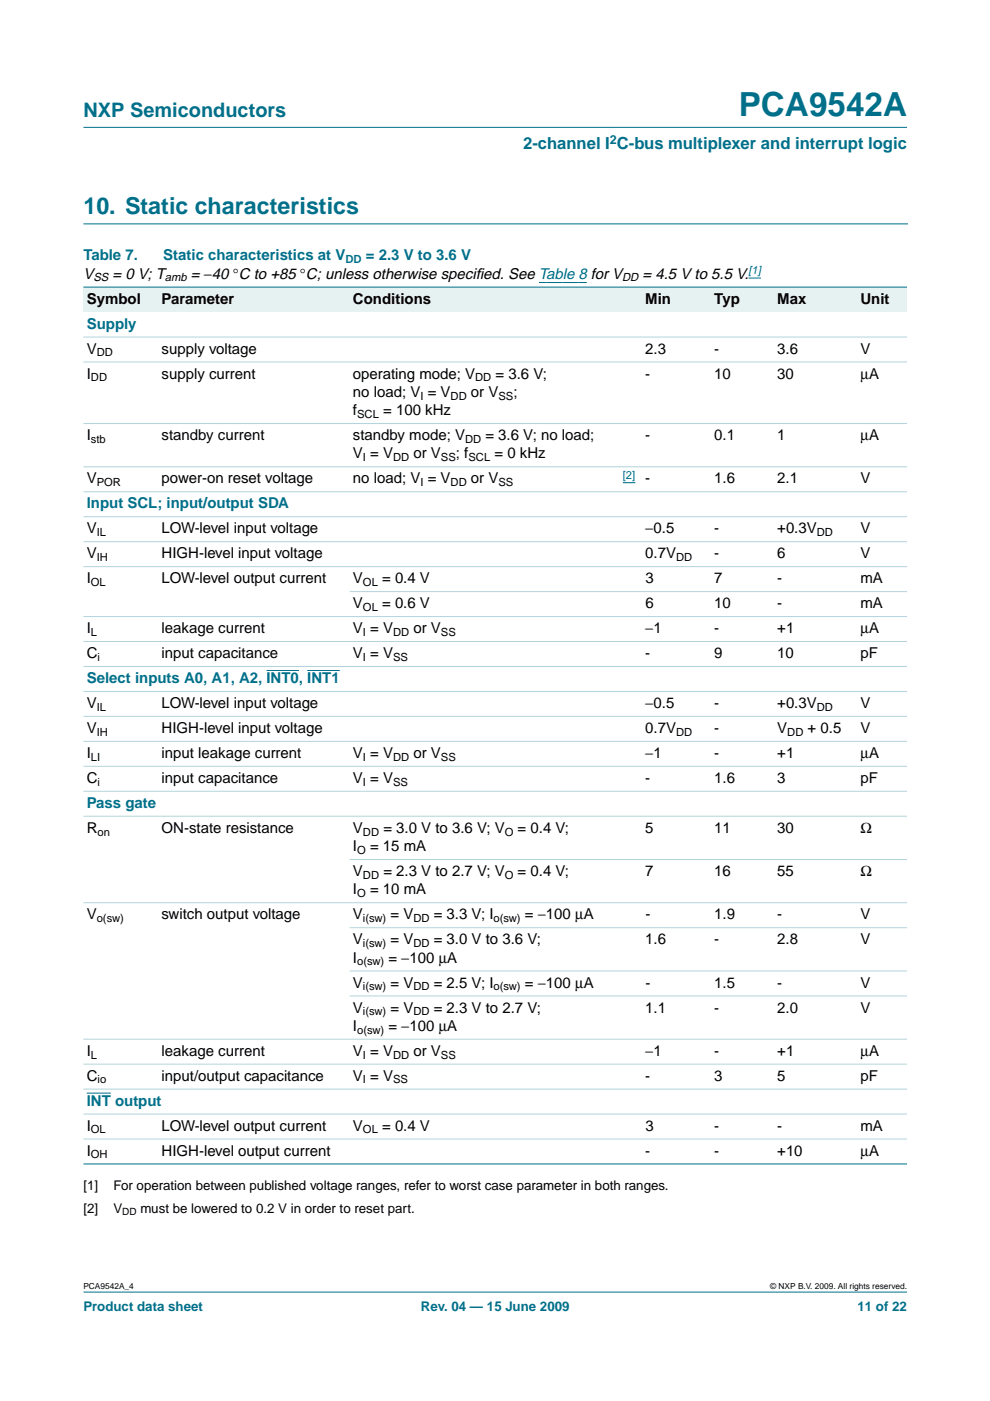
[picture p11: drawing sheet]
<svg xmlns="http://www.w3.org/2000/svg" width="210mm" height="297mm" viewBox="0 0 210 297" stroke-linecap="round" stroke-linejoin="round" font-family="sans-serif">
<defs><g id="words">
<text font-size="7.1" fill="#00708a" x="156.6" y="24.7">PCA9542A</text>
<text font-size="4.9" fill="#00708a" x="17.7" y="45.5">10. Static characteristics</text>
<text font-size="4.2" fill="#00708a" x="17.7" y="24.9">NXP Semiconductors</text>
<text font-size="3.5" fill="#00708a" x="110.9" y="31.6">2-channel I C-bus multiplexer and interrupt logic</text>
<g font-size="3.2" fill="#00708a">
<text x="17.7" y="55.2">Table 7.</text>
<text x="34.6" y="55.2">Static characteristics at V</text>
<text x="77.6" y="55.2">= 2.3 V to 3.6 V</text>
<text x="18.4" y="69.7">Supply</text>
<text x="18.4" y="107.8">Input SCL; input/output SDA</text>
<text x="18.4" y="144.8">Select inputs A0, A1, A2, INT0, INT1</text>
<text x="18.4" y="171.3">Pass gate</text>
<text x="18.4" y="234.4">INT output</text>
</g>
<g font-size="3.2">
<text x="17.7" y="59.1">V</text>
<text x="23.9" y="59.1">= 0 V; T</text>
<text x="40.5" y="59.1">= −40 °C to +85 °C; unless otherwise specif</text>
<text x="100.9" y="59.1">ied. See Table 8 for V</text>
<text x="136.2" y="59.1">= 4.5 V to 5.5 V.</text>
<text x="18.4" y="64.4">Symbol</text>
<text x="34.3" y="64.4">Parameter</text>
<text x="74.8" y="64.4">Conditions</text>
<text x="136.8" y="64.4">Min</text>
<text x="151.4" y="64.4">Typ</text>
<text x="164.8" y="64.4">Max</text>
<text x="182.4" y="64.4">Unit</text>
<text x="18.4" y="75">V</text>
<text x="34.3" y="75">supply voltage</text>
<text x="136.8" y="75">2.3</text>
<text x="151.4" y="75">-</text>
<text x="164.8" y="75">3.6</text>
<text x="182.4" y="75">V</text>
<text x="18.4" y="80.3">I</text>
<text x="34.3" y="80.3">supply current</text>
<text x="74.8" y="80.3">operating mode; V</text>
<text x="105.1" y="80.3">= 3.6 V;</text>
<text x="136.8" y="80.3">-</text>
<text x="151.4" y="80.3">10</text>
<text x="164.8" y="80.3">30</text>
<text x="182.4" y="80.3">µA</text>
<text x="74.8" y="84.2">no load; V = V</text>
<text x="74.8" y="88">f</text>
<text x="81.2" y="88">= 100 kHz</text>
<text x="99.9" y="84.2">or V</text>
<text x="108.9" y="84.2">;</text>
<text x="18.4" y="93.3">I</text>
<text x="34.3" y="93.3">standby current</text>
<text x="74.8" y="93.3">standby mode; V</text>
<text x="102.9" y="93.3">= 3.6 V; no load;</text>
<text x="136.8" y="93.3">-</text>
<text x="151.4" y="93.3">0.1</text>
<text x="164.8" y="93.3">1</text>
<text x="182.4" y="93.3">µA</text>
<text x="74.8" y="97.2">V = V</text>
<text x="87.7" y="97.2">or V</text>
<text x="96.7" y="97.2">; f</text>
<text x="104.8" y="97.2">= 0 kHz</text>
<text x="18.4" y="102.5">V</text>
<text x="34.3" y="102.5">power-on reset voltage</text>
<text x="74.8" y="102.5">no load; V = V</text>
<text x="99.9" y="102.5">or V</text>
<text x="136.8" y="102.5">-</text>
<text x="151.4" y="102.5">1.6</text>
<text x="164.8" y="102.5">2.1</text>
<text x="182.4" y="102.5">V</text>
<text x="18.4" y="113.1">V</text>
<text x="34.3" y="113.1">LOW-level input voltage</text>
<text x="136.8" y="113.1">−0.5</text>
<text x="151.4" y="113.1">-</text>
<text x="164.8" y="113.1">+0.3V</text>
<text x="182.4" y="113.1">V</text>
<text x="18.4" y="118.4">V</text>
<text x="34.3" y="118.4">HIGH-level input voltage</text>
<text x="136.8" y="118.4">0.7V</text>
<text x="151.4" y="118.4">-</text>
<text x="164.8" y="118.4">6</text>
<text x="182.4" y="118.4">V</text>
<text x="18.4" y="123.7">I</text>
<text x="34.3" y="123.7">LOW-level output current</text>
<text x="74.8" y="123.7">V</text>
<text x="81" y="123.7">= 0.4 V</text>
<text x="136.8" y="123.7">3</text>
<text x="151.4" y="123.7">7</text>
<text x="164.8" y="123.7">-</text>
<text x="182.4" y="123.7">mA</text>
<text x="74.8" y="129">V</text>
<text x="81" y="129">= 0.6 V</text>
<text x="136.8" y="129">6</text>
<text x="151.4" y="129">10</text>
<text x="164.8" y="129">-</text>
<text x="182.4" y="129">mA</text>
<text x="18.4" y="134.2">I</text>
<text x="34.3" y="134.2">leakage current</text>
<text x="74.8" y="134.2">V = V</text>
<text x="87.7" y="134.2">or V</text>
<text x="136.8" y="134.2">−1</text>
<text x="151.4" y="134.2">-</text>
<text x="164.8" y="134.2">+1</text>
<text x="182.4" y="134.2">µA</text>
<text x="18.4" y="139.5">C</text>
<text x="34.3" y="139.5">input capacitance</text>
<text x="74.8" y="139.5">V = V</text>
<text x="136.8" y="139.5">-</text>
<text x="151.4" y="139.5">9</text>
<text x="164.8" y="139.5">10</text>
<text x="182.4" y="139.5">pF</text>
<text x="18.4" y="150.1">V</text>
<text x="18.4" y="155.4">V</text>
<text x="34.3" y="150.1">LOW-level input voltage</text>
<text x="34.3" y="155.4">HIGH-level input voltage</text>
<text x="136.8" y="155.4">0.7V</text>
<text x="136.8" y="150.1">−0.5</text>
<text x="151.4" y="150.1">-</text>
<text x="151.4" y="155.4">-</text>
<text x="164.8" y="150.1">+0.3V</text>
<text x="164.8" y="155.4">V</text>
<text x="171.2" y="155.4">+ 0.5</text>
<text x="182.4" y="150.1">V</text>
<text x="182.4" y="155.4">V</text>
<text x="18.4" y="160.7">I</text>
<text x="34.3" y="160.7">input leakage current</text>
<text x="74.8" y="160.7">V = V</text>
<text x="87.7" y="160.7">or V</text>
<text x="136.8" y="160.7">−1</text>
<text x="151.4" y="160.7">-</text>
<text x="164.8" y="160.7">+1</text>
<text x="182.4" y="160.7">µA</text>
<text x="18.4" y="166">C</text>
<text x="34.3" y="166">input capacitance</text>
<text x="74.8" y="166">V = V</text>
<text x="136.8" y="166">-</text>
<text x="151.4" y="166">1.6</text>
<text x="164.8" y="166">3</text>
<text x="182.4" y="166">pF</text>
<text x="18.4" y="176.6">R</text>
<text x="34.3" y="176.6">ON-state resistance</text>
<text x="74.8" y="176.6">V</text>
<text x="81.3" y="176.6">= 3.0 V to 3.6 V; V</text>
<text x="109.7" y="176.6">= 0.4 V;</text>
<text x="136.8" y="176.6">5</text>
<text x="151.4" y="176.6">11</text>
<text x="164.8" y="176.6">30</text>
<text x="182.4" y="176.6">Ω</text>
<text x="74.8" y="185.8">V</text>
<text x="74.8" y="180.5">I</text>
<text x="78.5" y="180.5">= 15 mA</text>
<text x="81.3" y="185.8">= 2.3 V to 2.7 V; V</text>
<text x="109.7" y="185.8">= 0.4 V;</text>
<text x="136.8" y="185.8">7</text>
<text x="151.4" y="185.8">16</text>
<text x="164.8" y="185.8">55</text>
<text x="182.4" y="185.8">Ω</text>
<text x="74.8" y="189.6">I</text>
<text x="78.5" y="189.6">= 10 mA</text>
<text x="18.4" y="194.9">V</text>
<text x="34.3" y="194.9">switch output voltage</text>
<text x="74.8" y="194.9">V</text>
<text x="82.8" y="194.9">= V</text>
<text x="92" y="194.9">= 3.3 V; I</text>
<text x="111.3" y="194.9">= −100 µA</text>
<text x="136.8" y="194.9">-</text>
<text x="151.4" y="194.9">1.9</text>
<text x="164.8" y="194.9">-</text>
<text x="182.4" y="194.9">V</text>
<text x="74.8" y="200.2">V</text>
<text x="82.8" y="200.2">= V</text>
<text x="92" y="200.2">= 3.0 V to 3.6 V;</text>
<text x="136.8" y="200.2">1.6</text>
<text x="151.4" y="200.2">-</text>
<text x="164.8" y="200.2">2.8</text>
<text x="182.4" y="200.2">V</text>
<text x="74.8" y="204.1">I</text>
<text x="74.8" y="209.4">V</text>
<text x="82.4" y="204.1">= −100 µA</text>
<text x="82.8" y="209.4">= V</text>
<text x="92" y="209.4">= 2.5 V; I</text>
<text x="111.3" y="209.4">= −100 µA</text>
<text x="136.8" y="209.4">-</text>
<text x="151.4" y="209.4">1.5</text>
<text x="164.8" y="209.4">-</text>
<text x="182.4" y="209.4">V</text>
<text x="74.8" y="214.7">V</text>
<text x="82.8" y="214.7">= V</text>
<text x="92" y="214.7">= 2.3 V to 2.7 V;</text>
<text x="136.8" y="214.7">1.1</text>
<text x="151.4" y="214.7">-</text>
<text x="164.8" y="214.7">2.0</text>
<text x="182.4" y="214.7">V</text>
<text x="74.8" y="218.6">I</text>
<text x="82.4" y="218.6">= −100 µA</text>
<text x="18.4" y="223.9">I</text>
<text x="34.3" y="223.9">leakage current</text>
<text x="74.8" y="223.9">V = V</text>
<text x="87.7" y="223.9">or V</text>
<text x="136.8" y="223.9">−1</text>
<text x="151.4" y="223.9">-</text>
<text x="164.8" y="223.9">+1</text>
<text x="182.4" y="223.9">µA</text>
<text x="18.4" y="229.1">C</text>
<text x="34.3" y="229.1">input/output capacitance</text>
<text x="74.8" y="229.1">V = V</text>
<text x="136.8" y="229.1">-</text>
<text x="151.4" y="229.1">3</text>
<text x="164.8" y="229.1">5</text>
<text x="182.4" y="229.1">pF</text>
<text x="18.4" y="239.7">I</text>
<text x="34.3" y="239.7">LOW-level output current</text>
<text x="74.8" y="239.7">V</text>
<text x="81" y="239.7">= 0.4 V</text>
<text x="136.8" y="239.7">3</text>
<text x="151.4" y="239.7">-</text>
<text x="164.8" y="239.7">-</text>
<text x="182.4" y="239.7">mA</text>
<text x="18.4" y="245">I</text>
<text x="34.3" y="245">HIGH-level output current</text>
<text x="136.8" y="245">-</text>
<text x="151.4" y="245">-</text>
<text x="164.8" y="245">+10</text>
<text x="182.4" y="245">µA</text>
</g>
<g font-size="2.8">
<text x="17.7" y="252.2">[1]</text>
<text x="17.7" y="257.1">[2]</text>
<text x="24" y="252.2">For operation between published voltage ranges, refer to worst case parameter in both ranges.</text>
<text x="24" y="257.1">V</text>
<text x="29.8" y="257.1">must be lowered to 0.2 V in order to reset part.</text>
</g>
<g font-size="2.8" fill="#00708a">
<text x="17.7" y="278">Product data sheet</text>
<text x="89.2" y="278">Rev. 04 — 15 June 2009</text>
<text x="181.8" y="278">11 of 22</text>
</g>
<text font-size="2.6" fill="#00708a" x="129.3" y="30.5">2</text>
<g font-size="2.4">
<text x="19.8" y="59.7">SS</text>
<text x="34.9" y="59.7">amb</text>
<text x="131.9" y="59.7">DD</text>
<text x="20.5" y="75.6">DD</text>
<text x="19.3" y="80.8">DD</text>
<text x="100.7" y="80.8">DD</text>
<text x="75.7" y="88.6">SCL</text>
<text x="89.1" y="84.7">I</text>
<text x="95.5" y="84.7">DD</text>
<text x="105.7" y="84.7">SS</text>
<text x="19.3" y="93.9">stb</text>
<text x="98.6" y="93.9">DD</text>
<text x="77" y="97.8">I</text>
<text x="83.4" y="97.8">DD</text>
<text x="93.5" y="97.8">SS</text>
<text x="99.3" y="97.8">SCL</text>
<text x="20.5" y="103.1">POR</text>
<text x="89.1" y="103.1">I</text>
<text x="95.5" y="103.1">DD</text>
<text x="105.7" y="103.1">SS</text>
<text x="20.5" y="113.7">IL</text>
<text x="173.2" y="113.7">DD</text>
<text x="20.5" y="118.9">IH</text>
<text x="143.4" y="118.9">DD</text>
<text x="19.3" y="124.2">OL</text>
<text x="77" y="124.2">OL</text>
<text x="77" y="129.5">OL</text>
<text x="19.3" y="134.8">L</text>
<text x="77" y="134.8">I</text>
<text x="83.4" y="134.8">DD</text>
<text x="93.5" y="134.8">SS</text>
<text x="20.7" y="140.1">i</text>
<text x="77" y="140.1">I</text>
<text x="83.4" y="140.1">SS</text>
<text x="20.5" y="150.7">IL</text>
<text x="20.5" y="156">IH</text>
<text x="143.4" y="156">DD</text>
<text x="166.9" y="156">DD</text>
<text x="173.2" y="150.7">DD</text>
<text x="19.3" y="161.3">LI</text>
<text x="77" y="161.3">I</text>
<text x="83.4" y="161.3">DD</text>
<text x="93.5" y="161.3">SS</text>
<text x="20.7" y="166.6">i</text>
<text x="77" y="166.6">I</text>
<text x="83.4" y="166.6">SS</text>
<text x="20.7" y="177.2">on</text>
<text x="77" y="177.2">DD</text>
<text x="107" y="177.2">O</text>
<text x="75.7" y="181">O</text>
<text x="75.7" y="190.2">O</text>
<text x="77" y="186.3">DD</text>
<text x="107" y="186.3">O</text>
<text x="20.5" y="195.5">o(sw)</text>
<text x="77" y="195.5">i(sw)</text>
<text x="87.6" y="195.5">DD</text>
<text x="104.6" y="195.5">o(sw)</text>
<text x="77" y="200.8">i(sw)</text>
<text x="87.6" y="200.8">DD</text>
<text x="75.7" y="204.7">o(sw)</text>
<text x="77" y="210">i(sw)</text>
<text x="87.6" y="210">DD</text>
<text x="104.6" y="210">o(sw)</text>
<text x="77" y="215.3">i(sw)</text>
<text x="87.6" y="215.3">DD</text>
<text x="75.7" y="219.1">o(sw)</text>
<text x="19.3" y="224.4">L</text>
<text x="77" y="224.4">I</text>
<text x="83.4" y="224.4">DD</text>
<text x="93.5" y="224.4">SS</text>
<text x="20.7" y="229.7">io</text>
<text x="77" y="229.7">I</text>
<text x="83.4" y="229.7">SS</text>
<text x="19.3" y="240.3">OL</text>
<text x="19.3" y="245.6">OH</text>
<text x="77" y="240.3">OL</text>
</g>
<text font-size="2.4" fill="#00708a" x="73.2" y="55.8">DD</text>
<g font-size="2.4" fill="#00f">
<text x="158.7" y="58.2">[1]</text>
<text x="132.1" y="101.5">[2]</text>
</g>
<text font-size="2.1" x="25.9" y="257.6">DD</text>
<g font-size="1.8">
<text x="17.7" y="273.4">PCA9542A_4</text>
<text x="163.3" y="273.4">© NXP B.V. 2009. All rights reserved.</text>
</g>
</g></defs>
<g fill="#00708a" stroke="#00708a" stroke-width=".21">
<path d="M17.7 273.9h174.6z"/>
<path d="M17.7 27h174.6z"/>
</g>
<path d="M17.7 47.5h174.7" fill="none" stroke="#00708a" stroke-width=".21"/>
<path d="M114.3 59.9h10.1M158.7 58.9h2.6" fill="none" stroke="#00f" stroke-width=".21"/>
<g fill="#e6f2f2">
<path d="M17.7 60.9h15.9v5.3h-15.9z" fill-rule="evenodd"/>
<path d="M33.6 60.9h40.5v5.3h-40.5z" fill-rule="evenodd"/>
<path d="M74.1 60.9h54.7v5.3h-54.7z" fill-rule="evenodd"/>
<path d="M128.8 60.9h7.3v5.3h-7.3z" fill-rule="evenodd"/>
<path d="M136.1 60.9h14.6v5.3h-14.6z" fill-rule="evenodd"/>
<path d="M150.7 60.9h13.4v5.3h-13.4z" fill-rule="evenodd"/>
<path d="M164.1 60.9h17.6v5.3h-17.6z" fill-rule="evenodd"/>
<path d="M181.7 60.9h10.6v5.3h-10.6z" fill-rule="evenodd"/>
</g>
<path d="M132.1 102.3h2.6" fill="none" stroke="#00f" stroke-width=".21"/>
<path d="M56.5 142.2h6.9M65.2 142.2h6.8M18.4 231.8h5.1" fill="none" stroke="#00708a" stroke-width=".21"/>
<g fill="#00708a" stroke="#00708a" stroke-width=".21">
<path d="M17.7 60.9h174.6z"/>
<path d="M17.7 246.8h174.6z"/>
</g>
<g fill="#b3d4db" stroke="#b3d4db" stroke-width=".21">
<path d="M17.7 71.5h174.6z"/>
<path d="M17.7 76.7h174.6z"/>
<path d="M17.7 89.8h174.6z"/>
<path d="M17.7 99h174.6z"/>
<path d="M17.7 104.3h174.6z"/>
<path d="M17.7 109.6h174.6z"/>
<path d="M17.7 114.8h174.6z"/>
<path d="M17.7 120.1h174.6z"/>
<path d="M74.1 125.4h118.2z"/>
<path d="M17.7 130.7h174.6z"/>
<path d="M17.7 136h174.6z"/>
<path d="M17.7 141.3h174.6z"/>
<path d="M17.7 146.6h174.6z"/>
<path d="M17.7 151.9h174.6z"/>
<path d="M17.7 157.2h174.6z"/>
<path d="M17.7 162.5h174.6z"/>
<path d="M17.7 167.8h174.6z"/>
<path d="M17.7 173.1h174.6z"/>
<path d="M74.1 182.2h118.2z"/>
<path d="M17.7 191.4h174.6z"/>
<path d="M74.1 196.7h118.2z"/>
<path d="M74.1 205.9h118.2z"/>
<path d="M74.1 211.2h118.2z"/>
<path d="M17.7 220.3h174.6z"/>
<path d="M17.7 225.6h174.6z"/>
<path d="M17.7 230.9h174.6z"/>
<path d="M17.7 236.2h174.6z"/>
<path d="M17.7 241.5h174.6z"/>
</g>
<use href="#words"/>
</svg>
